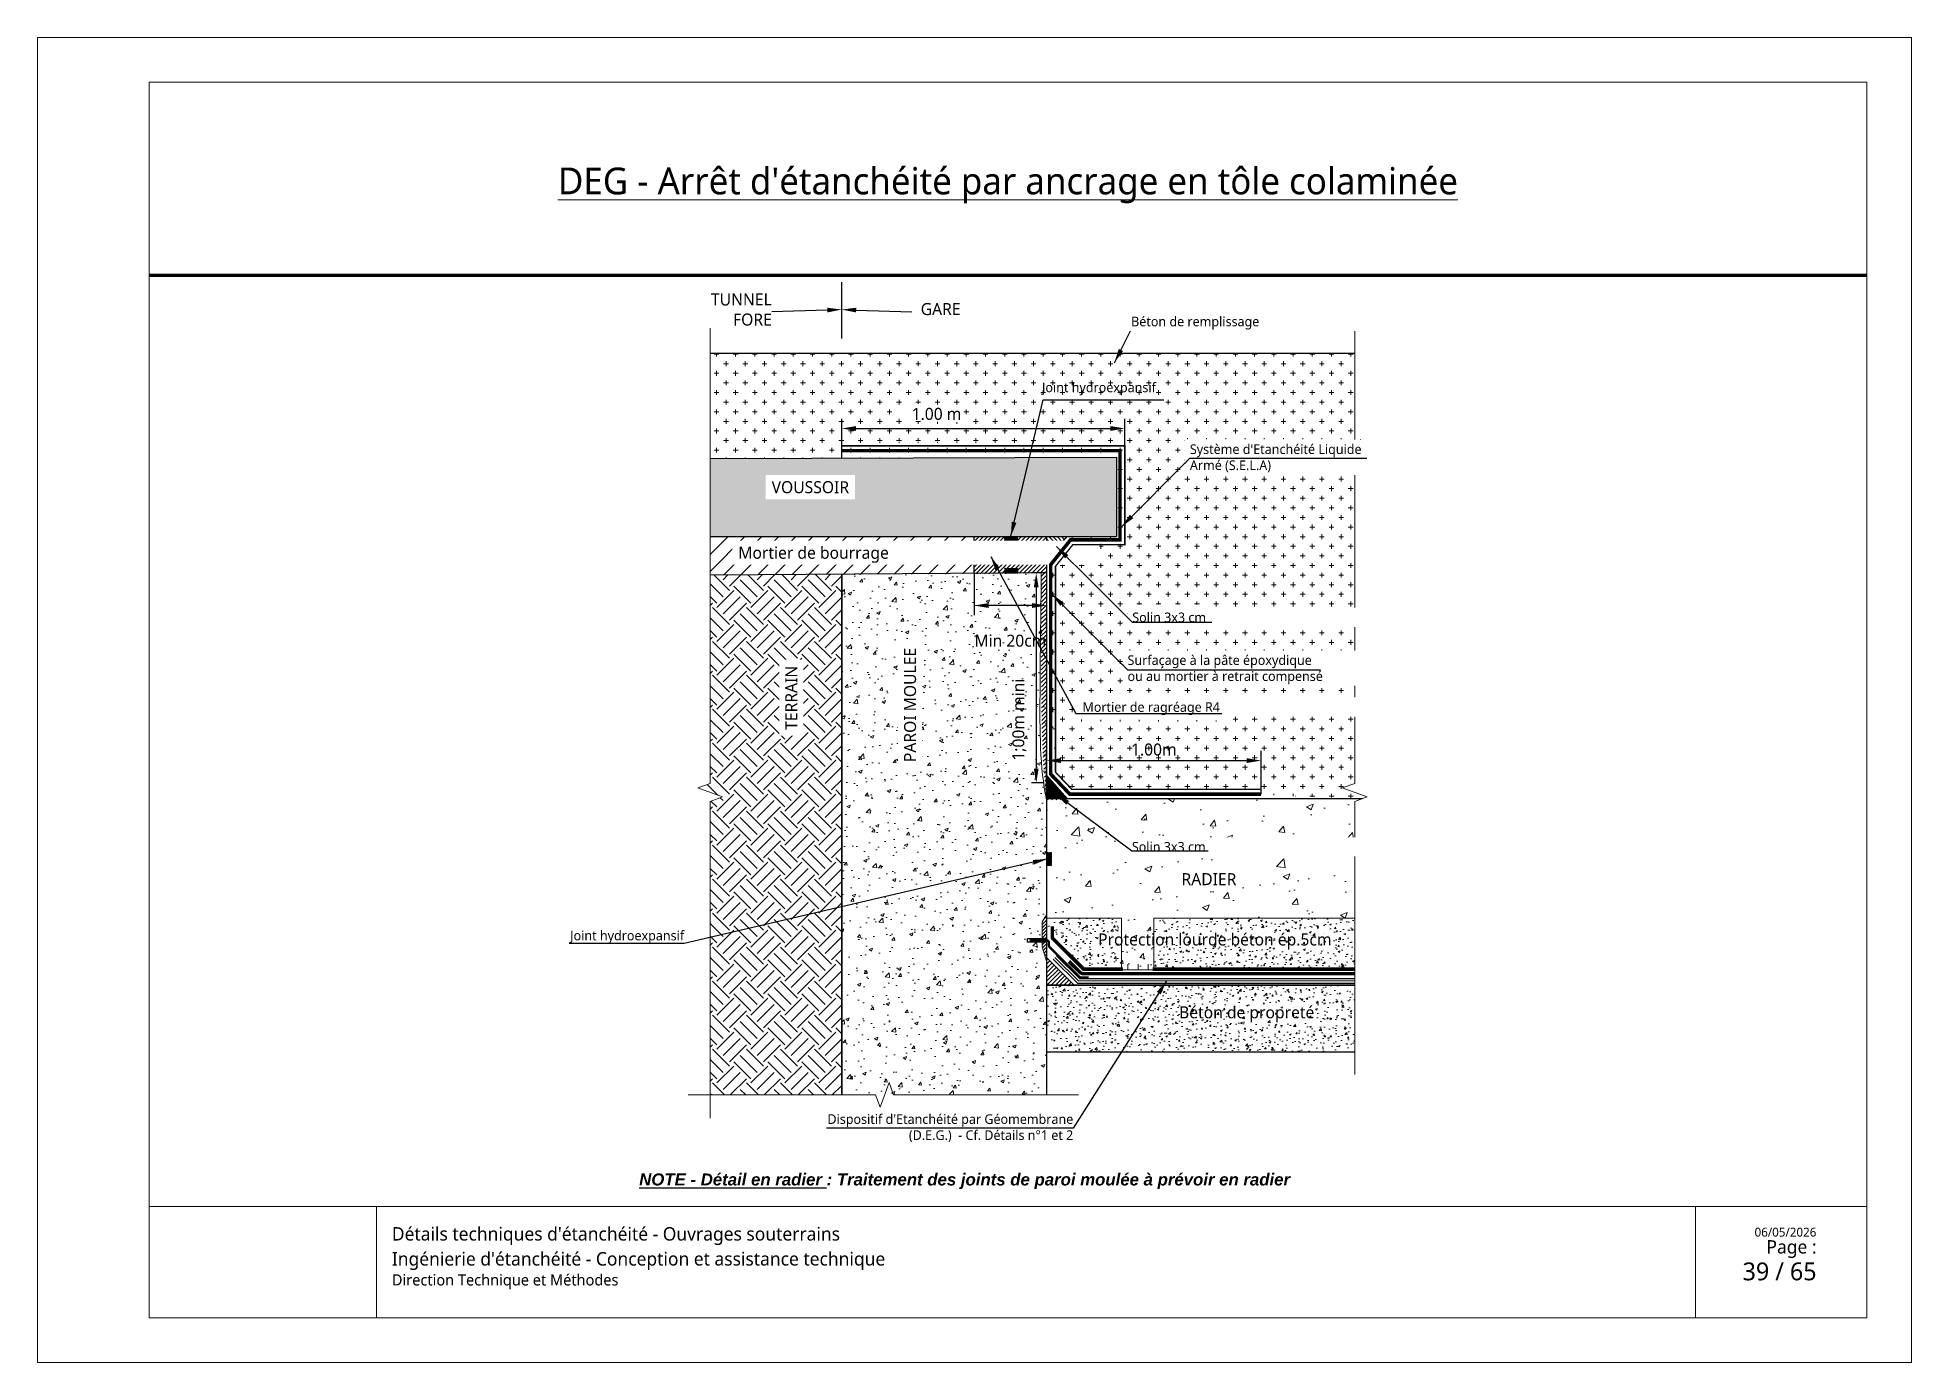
# Paper-space layout '25 - Jonction entre un tunnel foré et une gare en SELA - Radier' of a CAD drawing. Header units: millimetres. Extents: x 30 to 450, y -120 to 177.
# The model-space entities are those that its viewports show. They can reach past a viewport. Long polylines and large blocks are cut down to what shows.
import ezdxf
from ezdxf import colors
from ezdxf.entities.mleader import LeaderData, LeaderLine
from ezdxf.math import Vec2, Vec3

# ---------------------------------------------------------------- set-up
doc = ezdxf.new("R2010")
doc.units = ezdxf.units.MM
for name, pattern in [('CACHE', [0.375, 0.25, -0.125]), ('CACHE2', [0.1875, 0.125, -0.0625]), ('CONTINU', [0])]:
    doc.linetypes.add(name, pattern=pattern)
for name, color, linetype, lineweight in [('Dessin_AXE', 8, 'Continuous', 5), ('Dessin_HACHURES', 253, 'Continuous', 9), ('G-ANNO-TTLB', 7, 'Continuous', 5), ('G-ANNO-TTLB-THIN', 7, 'Continuous', 5), ('Matériel_Joint Hydroexpansif', 140, 'CACHE', 0), ('Produit_Enduit de protection au feu', 6, 'Continuous', 0), ('SYSTEME_DEG_ Geomembrane SYNTHETIQUE', 1, 'Continuous', 9), ('SYSTEME_DEG_Protection inferieure', 3, 'Continuous', 5), ('SYSTEME_DEG_Protection superieure', 5, 'Continuous', 9), ("SYSTEME_FPM_Feuille Bitume + enduit d'imperméabilisation", 4, 'Continuous', 9), ('SYSTEME_S.E.L.A', 210, 'CACHE', 0)]:
    doc.layers.add(name, color=color, linetype=linetype, lineweight=lineweight)
for name, color, linetype in [('Dessin_CONTOURS BETON', 7, 'Continuous'), ('Dessin_COTATIONS', 7, 'Continuous'), ('Dessin_TEXTES', 7, 'CONTINU'), ('GEN-_-CARTOUCHE', 7, 'Continuous'), ('Matériel_Profilé de compartimentage', 7, 'Continuous'), ('Matériel_Profilé PM200', 40, 'Continuous')]:
    doc.layers.add(name, color=color, linetype=linetype)
doc.layers.add('GEN-_-FMULT', color=210, linetype='Continuous', plot=False)
doc.styles.add('Arial', font='segoeui.ttf')
doc.styles.add('Segoe UI_2', font='segoeui.ttf', dxfattribs={"height": 0.0025})
doc.styles.add('Segoe UI_3', font='segoeui.ttf', dxfattribs={"height": 0.0035})
doc.styles.add('Segoe UI_4', font='segoeui.ttf', dxfattribs={"height": 0.004})
doc.styles.add('Segoe UI_B_1', font='segoeuib.ttf', dxfattribs={"height": 0.005})
doc.styles.add('Segoe UI_B_2', font='segoeuib.ttf', dxfattribs={"height": 0.0045})
doc.styles.add('txt-moyen', font='segoeui.ttf')
doc.linetypes.add('ISOLATION', pattern='A,0.0001,-0.1,[134,ltypeshp.shx,S=0.1,R=0,X=-0.1,Y=0],-0.2,[134,ltypeshp.shx,S=0.1,R=180,X=0.1,Y=0],-0.1', length=0.4001)
doc.dimstyles.new('1000F2', dxfattribs={"dimscale": 10, "dimtxt": 0.25, "dimasz": 0.3, "dimexe": 0.2, "dimexo": 0, "dimgap": 0.1, "dimtad": 1, "dimzin": 0, "dimdsep": 46, "dimtxsty": 'txt-moyen', "dimcen": 0.1, "dimclrd": 256, "dimclre": 256, "dimclrt": 256, "dimazin": 0, "dimtfac": 1, "dimtmove": 2, "dimatfit": 3, "dimfxl": 1, "dimtolj": 1, "dimtzin": 0, "dimlwd": -1, "dimlwe": -1, "dimarcsym": 0})
pattern_1 = [(50, (13125.308, 3414.9476), (3.586301, -0.3137607), [0.375, -4.125]), (355, (13125.308, 3414.9476), (-0.6937567, 3.7609607), [0.3, -3.3]), (100.45144, (13125.607, 3414.9215), (2.8925442, 3.4472), [0.318701, -3.5057106]), (46.1842, (13125.308, 3415.9476), (5.3362067, -0.8275964), [0.5625, -6.1875]), (96.63564, (13125.753, 3415.8786), (4.67331, 4.870593), [0.478052, -5.258569]), (351.18416, (13125.308, 3415.9476), (4.67331, 4.870593), [0.45, -4.95]), (21, (13125.808, 3415.6976), (2.9845353, -2.0130945), [0.375, -4.125]), (326, (13125.808, 3415.6976), (1.2165767, 3.62575), [0.3, -3.3]), (71.45144, (13126.057, 3415.53), (4.201112, 1.6126558), [0.318701, -3.5057106]), (37.5, (13125.3081, 3414.9476), (0.0607993, 1.66446927), [0, -3.26, 0, -3.35, 0, -3.3125]), (7.5, (13125.3081, 3414.9476), (1.3153477, 1.9720586), [0, -1.91, 0, -3.185, 0, -1.2625]), (327.5, (13124.1931, 3414.9476), (2.6691122, -0.11277436), [0, -1.25, 0, -3.9, 0, -5.175]), (317.5, (13123.6931, 3414.9476), (2.9159308, 0.500525), [0, -1.625, 0, -2.59, 0, -3.675])]

psp = doc.layouts.new('25 - Jonction entre un tunnel foré et une gare en SELA - Radier')

msp = doc.modelspace()

# ---------------------------------------------------------------- texts
at = {"layer": 'Dessin_TEXTES'}
for s, insert, char_height, width, attachment_point, style in [('TUNNEL\\PFORE', (13351.0784, 6448.0977), 2.5, 101.5, 6, 'Arial'), ('GARE', (13386.2117, 6449.455), 2.5, 101.5, 2, 'Arial'), ('Joint hydroexpansif', (13431.0284, 6430.2326), 2, 73.895712, 9, 'txt-moyen'), ('RADIER', (13442.0569, 6330.7978), 2.5, 21.399913, 2, 'Arial'), ('Joint hydroexpansif', (13332.8404, 6316.1392), 2, 73.895712, 9, 'txt-moyen'), ('Protection lourde béton ép.5cm', (13443.2758, 6318.2481), 2.5, 101.5, 2, 'Arial'), ('Béton de propreté', (13449.9109, 6303.085), 2.5, 101.5, 2, 'Arial')]:
    msp.add_mtext(s, dxfattribs=dict(at, insert=insert, char_height=char_height, width=width, attachment_point=attachment_point, style=style))
at = {"layer": 'Dessin_TEXTES', "insert": (13413.8164, 6277.7206), "char_height": 2, "attachment_point": 6, "style": 'txt-moyen'}
msp.add_mtext("Dispositif d'Etanchéité par Géomembrane \\P(D.E.G.)  - Cf. Détails n°1 et 2", dxfattribs=at)
at = {"layer": 'Dessin_TEXTES', "color": 0, "insert": (13391.2077, 6266.6715), "char_height": 2.5, "width": 239.177851, "attachment_point": 5, "style": 'txt-moyen', "bg_fill": 2}
msp.add_mtext('{\\L\\fArial|b1|i1|c0|p34;NOTE - Détail en radier }\\fArial|b1|i1|c0|p34;: Traitement des joints de paroi moulée à prévoir en radier', dxfattribs=at)

# ---------------------------------------------------------------- blocks, each defined once
blk = doc.blocks.new('cart.L6P1')
at = {"layer": 'G-ANNO-TTLB'}
for p, q in [((-37.23, 312.77), (-37.23, 15.77)), ((382.77, 312.77), (-37.23, 312.77)), ((382.77, 312.77), (382.77, 15.77)), ((334.38, 50.77), (334.38, 25.77)), ((372.77, 50.77), (372.77, 25.77)), ((-37.23, 15.77), (382.77, 15.77))]:
    blk.add_line(p, q, dxfattribs=at)
at = {"layer": 'G-ANNO-TTLB-THIN'}
for p, q in [((-12.23, 302.77), (372.77, 302.77)), ((-12.23, 50.77), (-12.23, 302.77)), ((372.77, 302.77), (372.77, 50.77)), ((-12.23, 50.77), (-12.23, 25.77)), ((-12.23, 50.77), (372.77, 50.77)), ((38.77, 50.77), (38.77, 25.77)), ((-12.23, 25.77), (372.77, 25.77))]:
    blk.add_line(p, q, dxfattribs=at)
at = {"layer": 'GEN-_-FMULT', "lineweight": 70}
blk.add_line((-12.23, 259.46), (372.77, 259.46), dxfattribs=at)
at = {"layer": 'G-ANNO-TTLB', "attachment_point": 1}
for s, insert, char_height, width, style in [("\\pxqc;\\LDEG - Arrêt d'étanchéité par ancrage en tôle colaminée", (-12.23, 283.61), 6, 385, 'Segoe UI_B_2'), ("Détails techniques d'étanchéité - Ouvrages souterrains", (42.19, 46.11), 3, 202.4845, 'Segoe UI_B_2'), ('\\pxqr;{\\H0.75x;Page : \\P}  39 / 65', (310.88, 43.2), 4, 50.6047, 'Segoe UI_B_1'), ('06/05/2026', (347.59, 45.99), 2, 17.4768, 'Segoe UI_2'), ("Ingénierie d'étanchéité - Conception et assistance technique", (42.19, 40.51), 3, 249.7878, 'Segoe UI_3'), ('Direction Technique et Méthodes', (42.19, 35.54), 2.5, 82.8945, 'Segoe UI_4')]:
    blk.add_mtext(s, dxfattribs=dict(at, insert=insert, char_height=char_height, width=width, style=style))
blk = doc.blocks.new('*D5')
at = {"layer": 'Defpoints', "color": 0, "transparency": 16777216}
for p in [(13424.54, 6423.35), (13365.63, 6417.19), (13424.54, 6417.31)]:
    blk.add_point(p, dxfattribs=at)
at = {"layer": 'Dessin_COTATIONS', "transparency": 16777216}
for p, q in [((13365.63, 6417.19), (13365.63, 6425.35)), ((13368.63, 6423.35), (13421.54, 6423.35)), ((13424.54, 6417.31), (13424.54, 6425.35))]:
    blk.add_line(p, q, dxfattribs=at)
for points in [[(13368.63, 6423.85), (13368.63, 6422.85), (13365.63, 6423.35)], [(13421.54, 6422.85), (13421.54, 6423.85), (13424.54, 6423.35)]]:
    blk.add_solid(points, dxfattribs=at)
at = {"layer": 'Dessin_COTATIONS', "transparency": 16777216, "insert": (13385.36, 6426.37), "char_height": 2.5, "attachment_point": 5, "style": 'txt-moyen'}
blk.add_mtext('\\A1;1.00 m', dxfattribs=at)
blk = doc.blocks.new('*D6')
at = {"layer": 'Defpoints', "color": 0, "transparency": 16777216}
for p in [(13408.26, 6393.3), (13406.11, 6349.57), (13408.26, 6349.57)]:
    blk.add_point(p, dxfattribs=at)
at = {"layer": 'Dessin_COTATIONS', "transparency": 16777216}
for p, q in [((13407.76, 6393.3), (13405.11, 6393.3)), ((13406.11, 6390.3), (13406.11, 6352.57)), ((13407.76, 6349.57), (13405.11, 6349.57))]:
    blk.add_line(p, q, dxfattribs=at)
for points in [[(13406.61, 6390.3), (13405.61, 6390.3), (13406.11, 6393.3)], [(13405.61, 6352.57), (13406.61, 6352.57), (13406.11, 6349.57)]]:
    blk.add_solid(points, dxfattribs=at)
at = {"layer": 'Dessin_COTATIONS', "transparency": 16777216, "insert": (13402.61, 6362.75), "char_height": 2.5, "attachment_point": 5, "rotation": 90, "style": 'txt-moyen'}
blk.add_mtext('\\A1;1;00m mini', dxfattribs=at)
blk = doc.blocks.new('*D106')
at = {"layer": 'Defpoints', "color": 0, "transparency": 16777216}
for p in [(13393.21, 6393.3), (13408.26, 6393.3), (13393.21, 6386.5)]:
    blk.add_point(p, dxfattribs=at)
at = {"layer": 'Dessin_COTATIONS', "transparency": 16777216}
for p, q in [((13393.21, 6393.3), (13393.21, 6384.5)), ((13408.26, 6393.3), (13408.26, 6384.5)), ((13405.26, 6386.5), (13396.21, 6386.5))]:
    blk.add_line(p, q, dxfattribs=at)
for points in [[(13396.21, 6387), (13396.21, 6386), (13393.21, 6386.5)], [(13405.26, 6386), (13405.26, 6387), (13408.26, 6386.5)]]:
    blk.add_solid(points, dxfattribs=at)
at = {"layer": 'Dessin_COTATIONS', "transparency": 16777216, "insert": (13400.73, 6379.17), "char_height": 2.5, "attachment_point": 5, "style": 'txt-moyen'}
blk.add_mtext('\\A1;Min 20cm', dxfattribs=at)
blk = doc.blocks.new('*D116')
at = {"layer": 'Defpoints', "color": 0, "transparency": 16777216}
for p in [(13452.91, 6354.23), (13408.26, 6346.29), (13452.91, 6347.23)]:
    blk.add_point(p, dxfattribs=at)
at = {"layer": 'Dessin_COTATIONS', "transparency": 16777216}
for p, q in [((13408.26, 6346.29), (13408.26, 6356.23)), ((13411.26, 6354.23), (13449.91, 6354.23)), ((13452.91, 6347.23), (13452.91, 6356.23))]:
    blk.add_line(p, q, dxfattribs=at)
for points in [[(13411.26, 6354.73), (13411.26, 6353.73), (13408.26, 6354.23)], [(13449.91, 6353.73), (13449.91, 6354.73), (13452.91, 6354.23)]]:
    blk.add_solid(points, dxfattribs=at)
at = {"layer": 'Dessin_COTATIONS', "transparency": 16777216, "insert": (13430.58, 6356.51), "char_height": 2.5, "attachment_point": 5, "style": 'txt-moyen'}
blk.add_mtext('\\A1;1.00m', dxfattribs=at)

# ---------------------------------------------------------------- dimensions: what is measured, and where the dimension line sits
at = {"layer": 'Dessin_COTATIONS'}
dim = msp.add_linear_dim(base=(13424.5398, 6423.3453), p1=(13365.635, 6417.1937), p2=(13424.5398, 6417.3096), text='1.00 m', dimstyle='1000F2', override={"dimtxsty": 'txt-moyen', "dimtfill": 0, "dimtfillclr": 0}, dxfattribs=at)
dim.commit()
dim.dimension.update_dxf_attribs({"geometry": '*D5', "text_midpoint": (13385.3635, 6426.3724), "dimtype": 160})
dim = msp.add_linear_dim(base=(13406.111, 6349.5735), p1=(13408.2557, 6393.3008), p2=(13408.2557, 6349.5735), angle=90, text='1;00m mini', dimstyle='1000F2', override={"dimexe": 0.1, "dimexo": 0.05}, dxfattribs=at)
dim.commit()
dim.dimension.update_dxf_attribs({"geometry": '*D6', "text_midpoint": (13402.6074, 6362.7502), "dimtype": 160})
dim = msp.add_linear_dim(base=(13452.9091, 6354.2324), p1=(13408.2557, 6346.2908), p2=(13452.9091, 6347.2324), text='1.00m', dimstyle='1000F2', override={"dimtxsty": 'txt-moyen', "dimtfill": 0, "dimtfillclr": 0}, dxfattribs=at)
dim.commit()
dim.dimension.update_dxf_attribs({"geometry": '*D116', "text_midpoint": (13430.5824, 6356.5086)})

# ---------------------------------------------------------------- hatches: boundary and pattern name
at = {"layer": 'Dessin_HACHURES', "linetype": 'CONTINU'}
h = msp.add_hatch(color=256, dxfattribs=at)
h.dxf.hatch_style = 1
h.paths.add_polyline_path([(13422.8157, 6400.8356), (13422.8157, 6417.3493), (13338.2608, 6417.1192), (13338.2608, 6400.8356)])
h.paths.add_polyline_path([(13349.2789, 6408.5017), (13368.9651, 6408.5017), (13368.9651, 6413.6535), (13349.2789, 6413.6535)], flags=24)
h = msp.add_hatch(dxfattribs=at)
h.set_pattern_fill('ANSI31', color=256, scale=20)
h.set_pattern_definition([(45, (14134.2335, 3201.4837), (-1.767767, 1.767767), [])])
h.paths.add_polyline_path([(13338.2608, 6400.8356), (13338.2608, 6392.8377), (13393.2077, 6393.0914), (13393.2077, 6400.8356)])
h.paths.add_polyline_path([(13343.2194, 6394.767), (13375.1413, 6394.767), (13375.1413, 6399.9187), (13343.2194, 6399.9187)], flags=24)
at = {"layer": 'Dessin_HACHURES'}
h = msp.add_hatch(dxfattribs=at)
h.set_pattern_fill('ANSI31', color=256, scale=5, style=0)
h.set_pattern_definition([(45, (13531.1411, 7433.1111), (-0.44194174, 0.44194174), [])])
h.paths.add_polyline_path([(13393.2077, 6393.0914), (13393.2077, 6400.8356), (13408.2557, 6400.8356), (13408.2557, 6398.5256), (13408.2557, 6393.2963)])
h = msp.add_hatch(dxfattribs=at)
h.set_pattern_fill('ANSI31', color=256, scale=5, angle=90)
h.set_pattern_definition([(135, (12851.0591, 3286.8322), (-0.44194174, -0.44194174), [])])
h.paths.add_polyline_path([(13408.2557, 6395.9281), (13412.5836, 6400.8356), (13408.2557, 6400.8356)])
at = {"layer": 'Dessin_HACHURES', "linetype": 'CONTINU'}
h = msp.add_hatch(dxfattribs=at)
h.set_pattern_fill('AR-CONC', color=256)
h.set_pattern_definition([(50, (14134.2335, 3201.4837), (7.172602, -0.627521), [0.75, -8.25]), (355, (14134.2335, 3201.484), (-1.387513, 7.521921), [0.6, -6.6]), (100.45144, (14134.831, 3201.4314), (5.785088, 6.8944), [0.637402, -7.011421]), (46.1842, (14134.2335, 3203.484), (10.672413, -1.655193), [1.125, -12.375]), (96.63564, (14135.123, 3203.346), (9.34662, 9.741186), [0.956103, -10.517138]), (351.18416, (14134.233, 3203.484), (9.34662, 9.741186), [0.9, -9.9]), (21, (14135.2335, 3202.9837), (5.96907, -4.026189), [0.75, -8.25]), (326, (14135.2335, 3202.984), (2.433153, 7.2515), [0.6, -6.6]), (71.45144, (14135.731, 3202.648), (8.402224, 3.225312), [0.637402, -7.011421]), (37.5, (14134.2335, 3201.4837), (0.1215986, 3.3289385), [0, -6.52, 0, -6.7, 0, -6.625]), (7.5, (14134.2335, 3201.4837), (2.6306954, 3.944117), [0, -3.82, 0, -6.37, 0, -2.525]), (327.5, (14132.0035, 3201.4837), (5.3382244, -0.2255487), [0, -2.5, 0, -7.8, 0, -10.35]), (317.5, (14131.0035, 3201.4837), (5.831862, 1.00105), [0, -3.25, 0, -5.18, 0, -7.35])])
h.paths.add_polyline_path([(13408.2557, 6346.2908), (13408.2557, 6393.3008), (13365.635, 6393.0188), (13365.635, 6284.8033), (13408.2557, 6284.8033), (13408.2557, 6312.4776), (13407.3225, 6315.4585), (13407.33, 6316.4383), (13404.296, 6316.4383), (13404.296, 6317.1749), (13407.3357, 6317.1749), (13407.3628, 6320.6953), (13408.2557, 6322.1455)])
h.paths.add_polyline_path([(13404.7348, 6386.7385), (13404.7348, 6397.6952), (13399.583, 6397.6952), (13399.583, 6386.7385)], flags=9)
h.paths.add_polyline_path([(13382.4836, 6351.8385), (13382.4836, 6379.6761), (13377.3319, 6379.6761), (13377.3319, 6351.8385)], flags=24)
h = msp.add_hatch(dxfattribs=at)
h.set_pattern_fill('EARTH', color=256, scale=20, angle=45)
h.set_pattern_definition([(45, (14134.2335, 3201.4837), (4e-16, 7.071068), [5, -5]), (45, (14132.9076, 3202.8095), (4e-16, 7.071068), [5, -5]), (45, (14131.582, 3204.1353), (4e-16, 7.071068), [5, -5]), (135, (14131.582, 3205.019), (-7.071068, 9e-16), [5, -5]), (135, (14132.9076, 3206.345), (-7.071068, 9e-16), [5, -5]), (135, (14134.2335, 3207.671), (-7.071068, 9e-16), [5, -5])])
h.paths.add_polyline_path([(13365.635, 6393.0188), (13338.2608, 6392.8377), (13338.2608, 6349.481), (13335.6851, 6348.5435), (13340.8366, 6346.6685), (13338.2608, 6345.731), (13338.2608, 6284.636), (13365.635, 6284.636)])
h.paths.add_polyline_path([(13357.7322, 6359.1127), (13357.7322, 6375.6918), (13352.5804, 6375.6918), (13352.5804, 6359.1127)], flags=24)
at = {"layer": 'Dessin_HACHURES', "lineweight": 70}
h = msp.add_hatch(dxfattribs=at)
h.set_pattern_fill('ANSI31', color=256, scale=0.2, style=0)
h.set_pattern_definition([(45, (17371.75324, 5560.9589), (-0.44901281, 0.44901281), [])])
h.paths.add_polyline_path([(13412.6098, 6346.2908), (13408.2557, 6351.2281), (13408.2557, 6346.2908)])
at = {"layer": 'Dessin_HACHURES'}
h = msp.add_hatch(dxfattribs=at)
h.set_pattern_fill('AR-CONC', color=256, scale=2, style=0)
h.set_pattern_definition([(50, (14134.233, 3201.484), (14.345204, -1.255043), [1.5, -16.5]), (355, (14134.233, 3201.484), (-2.77503, 15.04384), [1.2, -13.2]), (100.45144, (14135.429, 3201.379), (11.570177, 13.7888), [1.274804, -14.02284]), (46.1842, (14134.233, 3205.484), (21.34483, -3.31039), [2.25, -24.75]), (96.6356, (14136.012, 3205.208), (18.69324, 19.48237), [1.9122, -21.03428]), (351.1842, (14134.233, 3205.484), (18.69324, 19.48237), [1.8, -19.8]), (21, (14136.233, 3204.484), (11.93814, -8.052378), [1.5, -16.5]), (326, (14136.233, 3204.484), (4.86631, 14.503), [1.2, -13.2]), (71.45144, (14137.228, 3203.813), (16.80445, 6.450623), [1.274804, -14.02284]), (37.5, (14134.2335, 3201.4837), (0.243197, 6.657877), [0, -13.04, 0, -13.4, 0, -13.25]), (7.5, (14134.2335, 3201.484), (5.26139, 7.888234), [0, -7.64, 0, -12.74, 0, -5.05]), (327.5, (14129.7735, 3201.4837), (10.676449, -0.451097), [0, -5, 0, -15.6, 0, -20.7]), (317.5, (14127.773, 3201.484), (11.663723, 2.0021), [0, -6.5, 0, -10.36, 0, -14.7])])
h.paths.add_polyline_path([(13472.3835, 6345.731), (13473.9215, 6346.2908), (13408.2557, 6346.2908), (13408.2557, 6321.4204), (13472.3835, 6321.4204)])
h.paths.add_polyline_path([(13431.7837, 6325.3867), (13452.0077, 6325.3867), (13452.0077, 6332.5991), (13431.7837, 6332.5991)], flags=24)
at = {"layer": 'Dessin_HACHURES', "linetype": 'ByBlock'}
h = msp.add_hatch(dxfattribs=at)
h.set_pattern_fill('ANSI31', color=256, scale=4)
h.set_pattern_definition([(45, (12531.1411, 9183.1111), (-0.35355339, 0.35355339), [])])
h.paths.add_polyline_path([(13407.3357, 6317.1749), (13408.2557, 6317.1749), (13408.2557, 6322.1455), (13407.3628, 6320.6953)])
h.paths.add_polyline_path([(13408.2557, 6316.4383), (13407.33, 6316.4383), (13407.3225, 6315.4585), (13408.2557, 6312.4776)])
h = msp.add_hatch(dxfattribs=at)
h.set_pattern_fill('AR-CONC', color=256, scale=0.5)
h.set_pattern_definition(pattern_1)
h.paths.add_polyline_path([(13409.7291, 6319.714), (13409.4791, 6319.714), (13408.2557, 6319.714), (13408.2557, 6321.4204), (13423.8416, 6321.4204), (13423.8416, 6311.0712), (13416.1069, 6311.0712), (13409.7291, 6317.412)])
h.paths.add_polyline_path([(13418.3602, 6314.3694), (13468.147, 6314.3694), (13468.147, 6319.5211), (13418.3602, 6319.5211)], flags=9)
h = msp.add_hatch(dxfattribs=at)
h.set_pattern_fill('AR-CONC', color=256, scale=0.5)
h.set_pattern_definition(pattern_1)
h.paths.add_polyline_path([(13430.5774, 6313.5627), (13430.5774, 6321.4204), (13472.3835, 6321.4204), (13472.3835, 6311.0712), (13430.5774, 6311.0712)])
h.paths.add_polyline_path([(13418.3602, 6314.3694), (13468.147, 6314.3694), (13468.147, 6319.5211), (13418.3602, 6319.5211)], flags=9)
at = {"layer": 'Dessin_HACHURES'}
h = msp.add_hatch(dxfattribs=at)
h.set_pattern_fill('AR-CONC', color=256, style=0)
h.set_pattern_definition([(50, (13125.308, 3414.9476), (7.172602, -0.627521), [0.75, -8.25]), (355, (13125.308, 3414.9476), (-1.387513, 7.521921), [0.6, -6.6]), (100.45144, (13125.906, 3414.895), (5.785088, 6.8944), [0.637402, -7.011421]), (46.1842, (13125.308, 3416.948), (10.672413, -1.655193), [1.125, -12.375]), (96.63564, (13126.197, 3416.81), (9.34662, 9.741186), [0.956103, -10.517138]), (351.18416, (13125.308, 3416.948), (9.34662, 9.741186), [0.9, -9.9]), (21, (13126.308, 3416.4476), (5.96907, -4.026189), [0.75, -8.25]), (326, (13126.308, 3416.4476), (2.433153, 7.2515), [0.6, -6.6]), (71.45144, (13126.8055, 3416.112), (8.402224, 3.225312), [0.637402, -7.011421]), (37.5, (13125.308, 3414.9476), (0.1215986, 3.3289385), [0, -6.52, 0, -6.7, 0, -6.625]), (7.5, (13125.308, 3414.9476), (2.6306954, 3.944117), [0, -3.82, 0, -6.37, 0, -2.525]), (327.5, (13123.078, 3414.9476), (5.3382244, -0.2255487), [0, -2.5, 0, -7.8, 0, -10.35]), (317.5, (13122.078, 3414.9476), (5.831862, 1.00105), [0, -3.25, 0, -5.18, 0, -7.35])])
h.paths.add_polyline_path([(13423.8416, 6321.4204), (13430.5774, 6321.4204), (13430.5774, 6311.0712), (13423.8416, 6311.0712)])
h.paths.add_polyline_path([(13418.3602, 6314.3694), (13468.147, 6314.3694), (13468.147, 6319.5211), (13418.3602, 6319.5211)], flags=9)
at = {"layer": 'Dessin_HACHURES', "linetype": 'Continuous'}
h = msp.add_hatch(dxfattribs=at)
h.set_pattern_fill('ANSI31', color=256, scale=5)
h.set_pattern_definition([(45, (12851.0591, 3286.8322), (-0.44194174, 0.44194174), [])])
h.paths.add_polyline_path([(13408.2557, 6313.2164), (13408.2557, 6307.4841), (13413.9879, 6307.4841)])
at = {"layer": 'Dessin_HACHURES'}
h = msp.add_hatch(dxfattribs=at)
h.set_pattern_fill('AR-CONC', color=256, scale=0.5)
h.set_pattern_definition([(50, (12851.059, 3286.8322), (3.586301, -0.3137607), [0.375, -4.125]), (355, (12851.059, 3286.8322), (-0.6937567, 3.7609607), [0.3, -3.3]), (100.45144, (12851.358, 3286.806), (2.8925442, 3.4472), [0.318701, -3.5057106]), (46.1842, (12851.059, 3287.832), (5.3362067, -0.8275964), [0.5625, -6.1875]), (96.63564, (12851.504, 3287.763), (4.67331, 4.870593), [0.478052, -5.258569]), (351.18416, (12851.059, 3287.832), (4.67331, 4.870593), [0.45, -4.95]), (21, (12851.559, 3287.5822), (2.9845353, -2.0130945), [0.375, -4.125]), (326, (12851.559, 3287.5822), (1.2165767, 3.6257502), [0.3, -3.3]), (71.45144, (12851.8078, 3287.4145), (4.201112, 1.6126558), [0.318701, -3.5057106]), (37.5, (12851.0591, 3286.8322), (0.0607993, 1.66446927), [0, -3.26, 0, -3.35, 0, -3.3125]), (7.5, (12851.059, 3286.8322), (1.3153477, 1.9720586), [0, -1.91, 0, -3.185, 0, -1.2625]), (327.5, (12849.9441, 3286.8322), (2.6691122, -0.11277436), [0, -1.25, 0, -3.9, 0, -5.175]), (317.5, (12849.444, 3286.8322), (2.9159308, 0.500525), [0, -1.625, 0, -2.59, 0, -3.675])])
h.paths.add_polyline_path([(13408.2557, 6307.4841), (13408.2557, 6293.6324), (13472.3835, 6293.6324), (13472.3835, 6307.4841)])
h.paths.add_polyline_path([(13435.2503, 6299.2063), (13464.4607, 6299.2063), (13464.4607, 6304.358), (13435.2503, 6304.358)], flags=24)
at = {"layer": 'Matériel_Joint Hydroexpansif'}
for points in [[(13402.2193, 6400.8356), (13402.2193, 6399.7617), (13399.519, 6399.7617), (13399.519, 6400.8356)], [(13408.2344, 6335.0851), (13409.3082, 6335.0851), (13409.3082, 6332.3848), (13408.2344, 6332.3848)]]:
    msp.add_hatch(color=256, dxfattribs=at).paths.add_polyline_path(points)

# ---------------------------------------------------------------- linework, layer by layer
at = {"layer": 'Dessin_AXE', "linetype": 'CONTINU'}
msp.add_lwpolyline([(13338.2608, 6444.1992), (13338.2608, 6349.481), (13335.6851, 6348.5435), (13340.8366, 6346.6685), (13338.2608, 6345.731), (13338.2608, 6279.8232)], dxfattribs=at)
at = {"layer": 'Dessin_AXE'}
for points in [[(13472.3835, 6444.1992), (13472.3835, 6349.481), (13469.8078, 6348.5435), (13474.9593, 6346.6685), (13472.3835, 6345.731), (13472.3835, 6288.8799)], [(13414.9034, 6284.636), (13376.4198, 6284.636), (13375.4823, 6287.2118), (13373.6073, 6282.0603), (13372.6698, 6284.636), (13333.6778, 6284.636)]]:
    msp.add_lwpolyline(points, dxfattribs=at)
at = {"layer": 'Dessin_CONTOURS BETON'}
for p, q in [((13338.2608, 6438.9958), (13472.3835, 6438.9958)), ((13393.2077, 6393.0914), (13393.2077, 6400.8356)), ((13408.2557, 6400.8356), (13408.2557, 6284.8033))]:
    msp.add_line(p, q, dxfattribs=at)
at = {"layer": 'Dessin_CONTOURS BETON', "linetype": 'ByBlock'}
msp.add_line((13422.8157, 6417.3493), (13422.8157, 6400.8356), dxfattribs=at)
at = {"layer": 'Dessin_CONTOURS BETON', "linetype": 'ByBlock', "lineweight": 0}
for p, q in [((13408.2557, 6321.4204), (13423.8416, 6321.4204)), ((13423.8416, 6311.0712), (13423.8416, 6321.4204)), ((13430.5774, 6311.0712), (13430.5774, 6321.4204)), ((13430.5774, 6321.4204), (13472.3835, 6321.4204))]:
    msp.add_line(p, q, dxfattribs=at)
at = {"layer": 'Dessin_CONTOURS BETON', "flags": 128}
for points in [[(13338.2608, 6417.1192), (13422.8157, 6417.3493)], [(13338.2608, 6400.8356), (13422.8157, 6400.8356)], [(13408.2557, 6395.9281), (13412.5836, 6400.8356)], [(13408.2557, 6393.3008), (13338.2608, 6392.8377)], [(13408.2557, 6351.2281), (13412.6098, 6346.2908)], [(13408.2557, 6316.4383), (13408.2557, 6316.4383), (13404.296, 6316.4383), (13404.296, 6316.4383), (13404.296, 6317.1749), (13404.296, 6317.1749), (13408.2557, 6317.1749), (13408.2557, 6317.1749)], [(13472.3835, 6307.4841), (13408.2557, 6307.4841)], [(13408.2557, 6293.6324), (13472.3835, 6293.6324)]]:
    msp.add_lwpolyline(points, dxfattribs=at)
msp.add_lwpolyline([(13365.635, 6284.636), (13365.635, 6393.0412)], close=True, dxfattribs=at)
at = {"layer": 'Dessin_CONTOURS BETON'}
msp.add_lwpolyline([(13473.9215, 6346.2908), (13408.2557, 6346.2908), (13408.2557, 6307.4841), (13472.3835, 6307.4841)], dxfattribs=at)
at = {"layer": 'Dessin_CONTOURS BETON', "linetype": 'ByBlock', "lineweight": 0}
msp.add_lwpolyline([(13408.2557, 6312.4776), (13407.3225, 6315.4585), (13407.3628, 6320.6953), (13408.2557, 6322.1455)], dxfattribs=at)
at = {"layer": 'Dessin_CONTOURS BETON', "lineweight": 0, "flags": 128}
msp.add_lwpolyline([(13408.2557, 6313.2164), (13413.9879, 6307.4841)], dxfattribs=at)
at = {"layer": 'Dessin_CONTOURS BETON', "linetype": 'Continuous', "flags": 128}
for points in [[(13409.6186, 6312.913), (13414.6864, 6307.8745), (13472.3835, 6307.8745)], [(13410.3236, 6313.6221), (13415.0989, 6308.8745), (13472.3835, 6308.8745)]]:
    msp.add_lwpolyline(points, dxfattribs=at)
at = {"layer": 'Dessin_HACHURES', "linetype": 'CONTINU'}
msp.add_line((13338.2608, 6400.8356), (13338.2608, 6392.8377), dxfattribs=at)
at = {"layer": 'Dessin_HACHURES', "linetype": 'ByBlock'}
msp.add_line((13408.2557, 6400.8356), (13408.2557, 6379.7067), dxfattribs=at)
at = {"layer": 'Dessin_TEXTES', "linetype": 'ByBlock'}
msp.add_line((13365.635, 6442.0815), (13365.635, 6453.78), dxfattribs=at)
msp.add_line((13365.635, 6442.0815), (13365.635, 6453.78), dxfattribs=at)
msp.add_line((13365.635, 6442.0815), (13365.635, 6453.78), dxfattribs=at)
at = {"layer": 'Matériel_Joint Hydroexpansif', "flags": 128}
for points in [[(13399.519, 6400.8356), (13399.519, 6399.7617), (13402.2193, 6399.7617), (13402.2193, 6400.8356)], [(13408.2344, 6332.3848), (13409.3082, 6332.3848), (13409.3082, 6335.0851), (13408.2344, 6335.0851)]]:
    msp.add_lwpolyline(points, dxfattribs=at)
at = {"layer": 'Matériel_Profilé de compartimentage', "linetype": 'CONTINU', "const_width": 0.2, "flags": 128}
for points in [[(13431.3143, 6310.6508), (13423.1598, 6310.6508)], [(13425.1598, 6310.6508), (13425.1598, 6311.9102)], [(13427.3094, 6311.9102), (13427.3094, 6310.6508)], [(13429.4024, 6311.9102), (13429.4024, 6310.6508)]]:
    msp.add_lwpolyline(points, dxfattribs=at)
at = {"layer": 'Matériel_Profilé PM200', "linetype": 'CONTINU', "ltscale": 2, "const_width": 0.5, "flags": 128}
msp.add_lwpolyline([(13404.7146, 6316.8066), (13408.2557, 6316.8066, -0.41421356), (13408.7557, 6316.3066), (13408.7557, 6315.7685, 0.19891237), (13408.9021, 6315.4149), (13412.7147, 6311.6024), (13415.078, 6309.2391, 0.19891237), (13415.4315, 6309.0926), (13417.0443, 6309.0926)], format="xyb", dxfattribs=at)
at = {"layer": 'Produit_Enduit de protection au feu', "linetype": 'ByBlock', "ltscale": 0.2, "const_width": 0.3, "flags": 128}
msp.add_lwpolyline([(13410.1107, 6351.8286), (13413.5375, 6348.2324), (13452.9091, 6348.2324)], dxfattribs=at)
at = {"layer": 'SYSTEME_DEG_ Geomembrane SYNTHETIQUE', "ltscale": 0.5, "const_width": 0.5, "flags": 128}
msp.add_lwpolyline([(13472.3835, 6309.8653), (13415.9103, 6309.8653, -0.19891237), (13415.2032, 6310.1582), (13412.9509, 6312.4105)], format="xyb", dxfattribs=at)
at = {"layer": 'SYSTEME_DEG_ Geomembrane SYNTHETIQUE', "linetype": 'ByBlock', "ltscale": 0.1, "flags": 128}
for points in [[(13472.3835, 6309.6153), (13415.9103, 6309.6153, -0.19891237), (13415.0264, 6309.9814), (13412.7741, 6312.2337)], [(13472.3835, 6310.1153), (13415.9103, 6310.1153, -0.19891237), (13415.38, 6310.3349), (13413.1276, 6312.5873)]]:
    msp.add_lwpolyline(points, format="xyb", dxfattribs=at)
at = {"layer": 'SYSTEME_DEG_Protection inferieure', "linetype": 'ISOLATION', "flags": 128}
msp.add_lwpolyline([(13409.9711, 6313.2676), (13414.8927, 6308.3745), (13472.3835, 6308.3745)], dxfattribs=at)
at = {"layer": 'SYSTEME_DEG_Protection superieure', "linetype": 'CACHE2', "ltscale": 0.1, "const_width": 0.5, "flags": 128}
msp.add_lwpolyline([(13430.3627, 6310.8212), (13472.3835, 6310.8212)], dxfattribs=at)
at = {"layer": "SYSTEME_FPM_Feuille Bitume + enduit d'imperméabilisation", "ltscale": 0.1, "const_width": 0.5, "flags": 128}
msp.add_lwpolyline([(13409.4791, 6319.714), (13409.4791, 6317.308), (13416.0037, 6310.8212), (13424.1652, 6310.8212)], dxfattribs=at)
at = {"layer": "SYSTEME_FPM_Feuille Bitume + enduit d'imperméabilisation", "linetype": 'CONTINU', "ltscale": 0.1, "flags": 128}
for points in [[(13409.2291, 6319.714), (13409.2291, 6317.2041), (13415.9006, 6310.5712), (13424.1652, 6310.5712)], [(13409.7291, 6319.714), (13409.7291, 6317.412), (13416.1069, 6311.0712), (13424.1652, 6311.0712)], [(13430.3627, 6311.0712), (13472.3835, 6311.0712)], [(13430.3627, 6310.5712), (13472.3835, 6310.5712)]]:
    msp.add_lwpolyline(points, dxfattribs=at)
at = {"layer": 'SYSTEME_S.E.L.A', "linetype": 'ByBlock', "ltscale": 5, "const_width": 0.75, "flags": 128}
msp.add_lwpolyline([(13408.9976, 6351.5471), (13413.1091, 6347.2324), (13452.9091, 6347.2324)], dxfattribs=at)

msp.set_redraw_order([(e.dxf.handle, doc.entitydb.next_handle()) for e in msp.query("TEXT MTEXT ATTDEF DIMENSION ARC_DIMENSION")])  # texts and dimensions are drawn at this point

# ---------------------------------------------------------------- leaders
at = {"layer": 'Dessin_TEXTES'}
for points in [[(13422.3676, 6437.0236), (13425.8635, 6443.941), (13453.3416, 6443.941)], [(13408.4457, 6333.7475), (13332.8404, 6316.1392), (13308.9361, 6316.1392)], [(13433.2194, 6308.3745), (13413.8164, 6277.7206), (13362.433, 6277.7206)]]:
    msp.add_leader(points, dimstyle='1000F2', override={"dimgap": 0.1, "dimtad": 0}, dxfattribs=at)
at = {"layer": 'Dessin_TEXTES', "linetype": 'CONTINU', "lineweight": 9}
ml = msp.add_multileader_mtext('Standard', dxfattribs=at)
ml.set_content('', color=256, style='txt-moyen')
ml.set_leader_properties(linetype='ByLayer', lineweight=-1)
ml.build(insert=Vec2(0, 0))
ml.multileader.update_dxf_attribs({"text_left_attachment_type": 6, "text_right_attachment_type": 6, "dogleg_length": 0, "arrow_head_size": 3})
ctx = ml.context
ctx.base_point, ctx.char_height, ctx.arrow_head_size, ctx.landing_gap_size, ctx.plane_origin = Vec3(13351.0784, 6448.0977), 2.5, 3, 0, Vec3(13311.6622, 6451.5881)
ctx.left_attachment, ctx.right_attachment, ctx.text_align_type = 6, 6, 2
notes = []
notes.append((ctx, [(0, (1, 1, 0), (13351.0784, 6447.5977), (-1, 0), 0, [(0, [(13365.635, 6448.0977)], 0, [])])]))
ctx.mtext.insert, ctx.mtext.alignment, ctx.mtext.flow_direction = Vec3(13351.0784, 6450.5977), 3, 5
ml = msp.add_multileader_mtext('Standard', dxfattribs=at)
ml.set_content('', color=256, style='txt-moyen')
ml.set_leader_properties(linetype='ByLayer', lineweight=-1)
ml.build(insert=Vec2(0, 0))
ml.multileader.update_dxf_attribs({"text_left_attachment_type": 6, "text_right_attachment_type": 6, "dogleg_length": 0, "arrow_head_size": 3})
ctx = ml.context
ctx.base_point, ctx.char_height, ctx.arrow_head_size, ctx.landing_gap_size, ctx.plane_origin = Vec3(13380.1915, 6448.0977), 2.5, 3, 0, Vec3(13419.6078, 6451.5881)
ctx.left_attachment, ctx.right_attachment = 6, 6
notes.append((ctx, [(0, (1, 1, 0), (13380.1915, 6447.5977), (1, 0), 0, [(0, [(13365.635, 6448.0977)], 0, [])])]))
ctx.mtext.insert, ctx.mtext.text_direction, ctx.mtext.flow_direction, ctx.mtext.extrusion = Vec3(13380.1915, 6450.5977), Vec3(-1, 0), 5, Vec3(0, 0, -1)
for ctx, leaders in notes:
    for number, flags, end, landing, length, lines in leaders:
        leader = LeaderData()
        leader.index, (leader.has_last_leader_line, leader.has_dogleg_vector, leader.attachment_direction) = number, flags
        leader.last_leader_point, leader.dogleg_vector, leader.dogleg_length = Vec3(end), Vec3(landing), length
        for number, points, colour, breaks in lines:
            line = LeaderLine()
            line.index, line.vertices, line.color, line.breaks = number, Vec3.list(points), colors.encode_raw_color(colour), breaks
            leader.lines.append(line)
        ctx.leaders.append(leader)

# ---------------------------------------------------------------- next in the draw order: texts
at = {"layer": 'Dessin_TEXTES', "char_height": 2, "attachment_point": 7, "style": 'txt-moyen', "bg_fill": 2}
for s, insert, width in [('Béton de remplissage', (13425.8635, 6443.941), 67.029281), ('\\pxsm1.5;Solin 3x3 cm', (13426.0168, 6335.2589), 73.895712)]:
    msp.add_mtext(s, dxfattribs=dict(at, insert=insert, width=width))
at = {"layer": 'Dessin_TEXTES', "insert": (13359.1075, 6411.1176), "char_height": 2.5, "attachment_point": 5, "style": 'txt-moyen', "bg_fill": 2}
msp.add_mtext('VOUSSOIR', dxfattribs=at)

# ---------------------------------------------------------------- next in the draw order: hatches: boundary and pattern name
at = {"layer": 'Dessin_HACHURES'}
h = msp.add_hatch(dxfattribs=at)
h.set_pattern_fill('CROSS', color=256, scale=8)
h.set_pattern_definition([(0, (12851.059, 3286.8322), (2, 2), [1, -3]), (90, (12851.559, 3286.3322), (-2, 2), [1, -3])])
h.paths.add_polyline_path([(13472.3835, 6438.9958), (13338.2608, 6438.9958), (13338.2608, 6417.1192), (13422.8157, 6417.3493), (13422.8157, 6400.8356), (13412.5836, 6400.8356), (13409.2791, 6397.0886), (13409.2791, 6381.4381), (13408.2557, 6381.4381), (13408.2557, 6379.7067), (13410.4196, 6348.7743), (13473.9215, 6346.2908), (13474.9593, 6346.6685), (13469.8078, 6348.5435), (13472.3835, 6349.481)])
h.paths.add_polyline_path([(13378.0636, 6424.9567), (13390.3984, 6424.6179), (13390.7754, 6428.2509), (13378.3903, 6428.5502)], flags=16)
h.paths.add_polyline_path([(13425.4729, 6382.5853), (13442.4674, 6382.5853), (13442.4674, 6386.7068), (13425.4729, 6386.7068)], flags=16)
h.paths.add_polyline_path([(13371.1964, 6420.6058), (13396.3669, 6420.6058), (13393.7469, 6420.7073), (13376.3764, 6420.8073)], flags=16)
h.paths.add_polyline_path([(13415.0187, 6362.7702), (13445.8703, 6362.5702), (13446.0703, 6367.2359), (13415.4187, 6367.6359)], flags=16)
h.paths.add_polyline_path([(13437.4626, 6413.6462), (13475.1857, 6413.6462), (13475.1857, 6421.135), (13437.4626, 6421.135)])
h.paths.add_polyline_path([(13424.4883, 6369.6235), (13465.8976, 6369.6235), (13465.8976, 6377.0892), (13424.4883, 6377.0892)], flags=16)

# ---------------------------------------------------------------- next in the draw order: leaders
at = {"layer": 'Dessin_TEXTES'}
msp.add_leader([(13410.2532, 6347.2225), (13426.0168, 6335.4589), (13441.8856, 6335.4589)], dimstyle='1000F2', override={"dimgap": 0.1, "dimtad": 0}, dxfattribs=at)

# ---------------------------------------------------------------- next in the draw order: texts
at = {"layer": 'Dessin_TEXTES', "style": 'txt-moyen', "bg_fill": 2}
for s, insert, char_height, width, attachment_point in [("Système d'Etanchéité Liquide\\PArmé (S.E.L.A)", (13438.0882, 6417.145), 2, 50.213234, 4), ('Mortier de bourrage', (13344.1036, 6395.3971), 2.5, 73.895712, 7), ('Surfaçage à la pâte époxydique \\Pou au mortier à retrait compensé', (13425.1138, 6373.1271), 2, 73.895712, 4), ('Mortier de ragréage R4', (13415.7343, 6365.0404), 2, 73.895712, 4)]:
    msp.add_mtext(s, dxfattribs=dict(at, insert=insert, char_height=char_height, width=width, attachment_point=attachment_point))
at = {"layer": 'Dessin_TEXTES', "insert": (13355.117, 6367.3), "char_height": 2.5, "attachment_point": 5, "rotation": 90, "style": 'txt-moyen', "bg_fill": 2}
msp.add_mtext('TERRAIN', dxfattribs=at)

# ---------------------------------------------------------------- next in the draw order: hatches: boundary and pattern name
at = {"layer": 'Dessin_HACHURES'}
h = msp.add_hatch(dxfattribs=at)
h.set_pattern_fill('ANSI31', color=256, scale=5)
h.set_pattern_definition([(45, (14221.0697, 3193.62544), (-0.44194174, 0.44194174), [])])
edge = h.paths.add_edge_path()
edge.add_line((13408.2557, 6346.2908), (13408.2557, 6393.3008))
edge.add_line((13408.2557, 6393.3008), (13407.209, 6393.2939))
edge.add_spline(control_points=[(13407.209, 6393.2939), (13407.1809, 6390.2419), (13407.165, 6377.9553), (13407.0628, 6355.968), (13408.2557, 6346.2908), (13408.2557, 6346.2908)], knot_values=[5.2918817, 5.2918817, 5.2918817, 5.2918817, 7.45564004, 15.10622075, 18.80133905, 18.80133905, 18.80133905, 18.80133905], degree=3, periodic=0)
at = {"layer": 'Matériel_Joint Hydroexpansif'}
msp.add_hatch(color=256, dxfattribs=at).paths.add_polyline_path([(13402.2623, 6394.335), (13402.2623, 6393.2611), (13399.5621, 6393.2611), (13399.5621, 6394.335)])

# ---------------------------------------------------------------- next in the draw order: linework, layer by layer
at = {"layer": 'Dessin_CONTOURS BETON', "lineweight": 5}
msp.add_open_spline([(13408.2557, 6346.2908), (13406.8174, 6352.2053), (13406.9302, 6379.1987), (13407.0858, 6383.74), (13407.1394, 6393.2934)], degree=3, knots=[0, 0, 0, 0, 3.6951183, 10.92978711, 10.92978711, 10.92978711, 10.92978711], dxfattribs=at)
at = {"layer": 'Matériel_Joint Hydroexpansif', "flags": 128}
msp.add_lwpolyline([(13399.5621, 6394.335), (13399.5621, 6393.2611), (13402.2623, 6393.2611), (13402.2623, 6394.335)], dxfattribs=at)

# ---------------------------------------------------------------- next in the draw order: dimensions: what is measured, and where the dimension line sits
at = {"layer": 'Dessin_COTATIONS'}
dim = msp.add_linear_dim(base=(13393.2077, 6386.5008), p1=(13408.2557, 6393.3008), p2=(13393.2077, 6393.3008), text='Min 20cm', dimstyle='1000F2', dxfattribs=at)
dim.commit()
dim.dimension.update_dxf_attribs({"geometry": '*D106', "text_midpoint": (13400.7317, 6379.1721)})

# ---------------------------------------------------------------- next in the draw order: leaders
at = {"layer": 'Dessin_TEXTES'}
for points in [[(13400.8181, 6400.9076), (13407.5804, 6429.3459), (13432.6761, 6429.3459)], [(13423.8403, 6402.8972), (13438.0882, 6417.145), (13474.8813, 6417.145)], [(13409.3503, 6388.8907), (13425.1138, 6373.1271), (13465.2669, 6373.1271)]]:
    msp.add_leader(points, dimstyle='1000F2', override={"dimgap": 0.1, "dimtad": 0}, dxfattribs=at)

# ---------------------------------------------------------------- next in the draw order: texts
at = {"layer": 'Dessin_TEXTES', "insert": (13426.0984, 6383.0108), "char_height": 2, "width": 73.895712, "attachment_point": 7, "style": 'txt-moyen', "bg_fill": 2}
msp.add_mtext('\\pxsm1.5;Solin 3x3 cm', dxfattribs=at)

# ---------------------------------------------------------------- next in the draw order: linework, layer by layer
at = {"layer": 'SYSTEME_S.E.L.A', "linetype": 'ByBlock', "ltscale": 5, "const_width": 0.75, "flags": 128}
msp.add_lwpolyline([(13365.635, 6418.7351), (13423.5398, 6418.7351), (13423.5398, 6400.1617), (13413.241, 6400.1617), (13409.1107, 6394.9945), (13409.1107, 6351.3214)], dxfattribs=at)

# ---------------------------------------------------------------- next in the draw order: leaders
at = {"layer": 'Dessin_TEXTES'}
for points in [[(13396.636, 6396.7386), (13414.3343, 6364.0404), (13444.7503, 6364.0404)], [(13410.3348, 6398.7743), (13426.0984, 6383.0108), (13442.6672, 6383.0108)]]:
    msp.add_leader(points, dimstyle='1000F2', override={"dimgap": 0.1, "dimtad": 0}, dxfattribs=at)

# ---------------------------------------------------------------- next in the draw order: texts
at = {"layer": 'Dessin_TEXTES', "insert": (13379.8677, 6365.7982), "char_height": 2.5, "attachment_point": 5, "rotation": 90, "style": 'txt-moyen', "bg_fill": 2}
msp.add_mtext('PAROI MOULEE', dxfattribs=at)

# ---------------------------------------------------------------- next in the draw order: linework, layer by layer
at = {"layer": 'Produit_Enduit de protection au feu', "linetype": 'ByBlock', "ltscale": 0.2, "const_width": 0.3, "flags": 128}
msp.add_lwpolyline([(13365.635, 6419.7351), (13424.5398, 6419.7351), (13424.5398, 6399.1617), (13413.7218, 6399.1617), (13410.1107, 6394.6439), (13410.1107, 6351.8286)], dxfattribs=at)

# ---------------------------------------------------------------- block references
at = {"layer": 'GEN-_-CARTOUCHE'}
psp.add_blockref('cart.L6P1', (67.23, -135.77), dxfattribs=at)

# ---------------------------------------------------------------- viewports
at = {"layer": 'Defpoints'}
psp.add_viewport(center=(247.5, 19.35), size=(385, 208.6901), view_center_point=(13400.2293, 6358.343), view_height=193.783646, dxfattribs=at)

doc.saveas('drawing.dxf')
